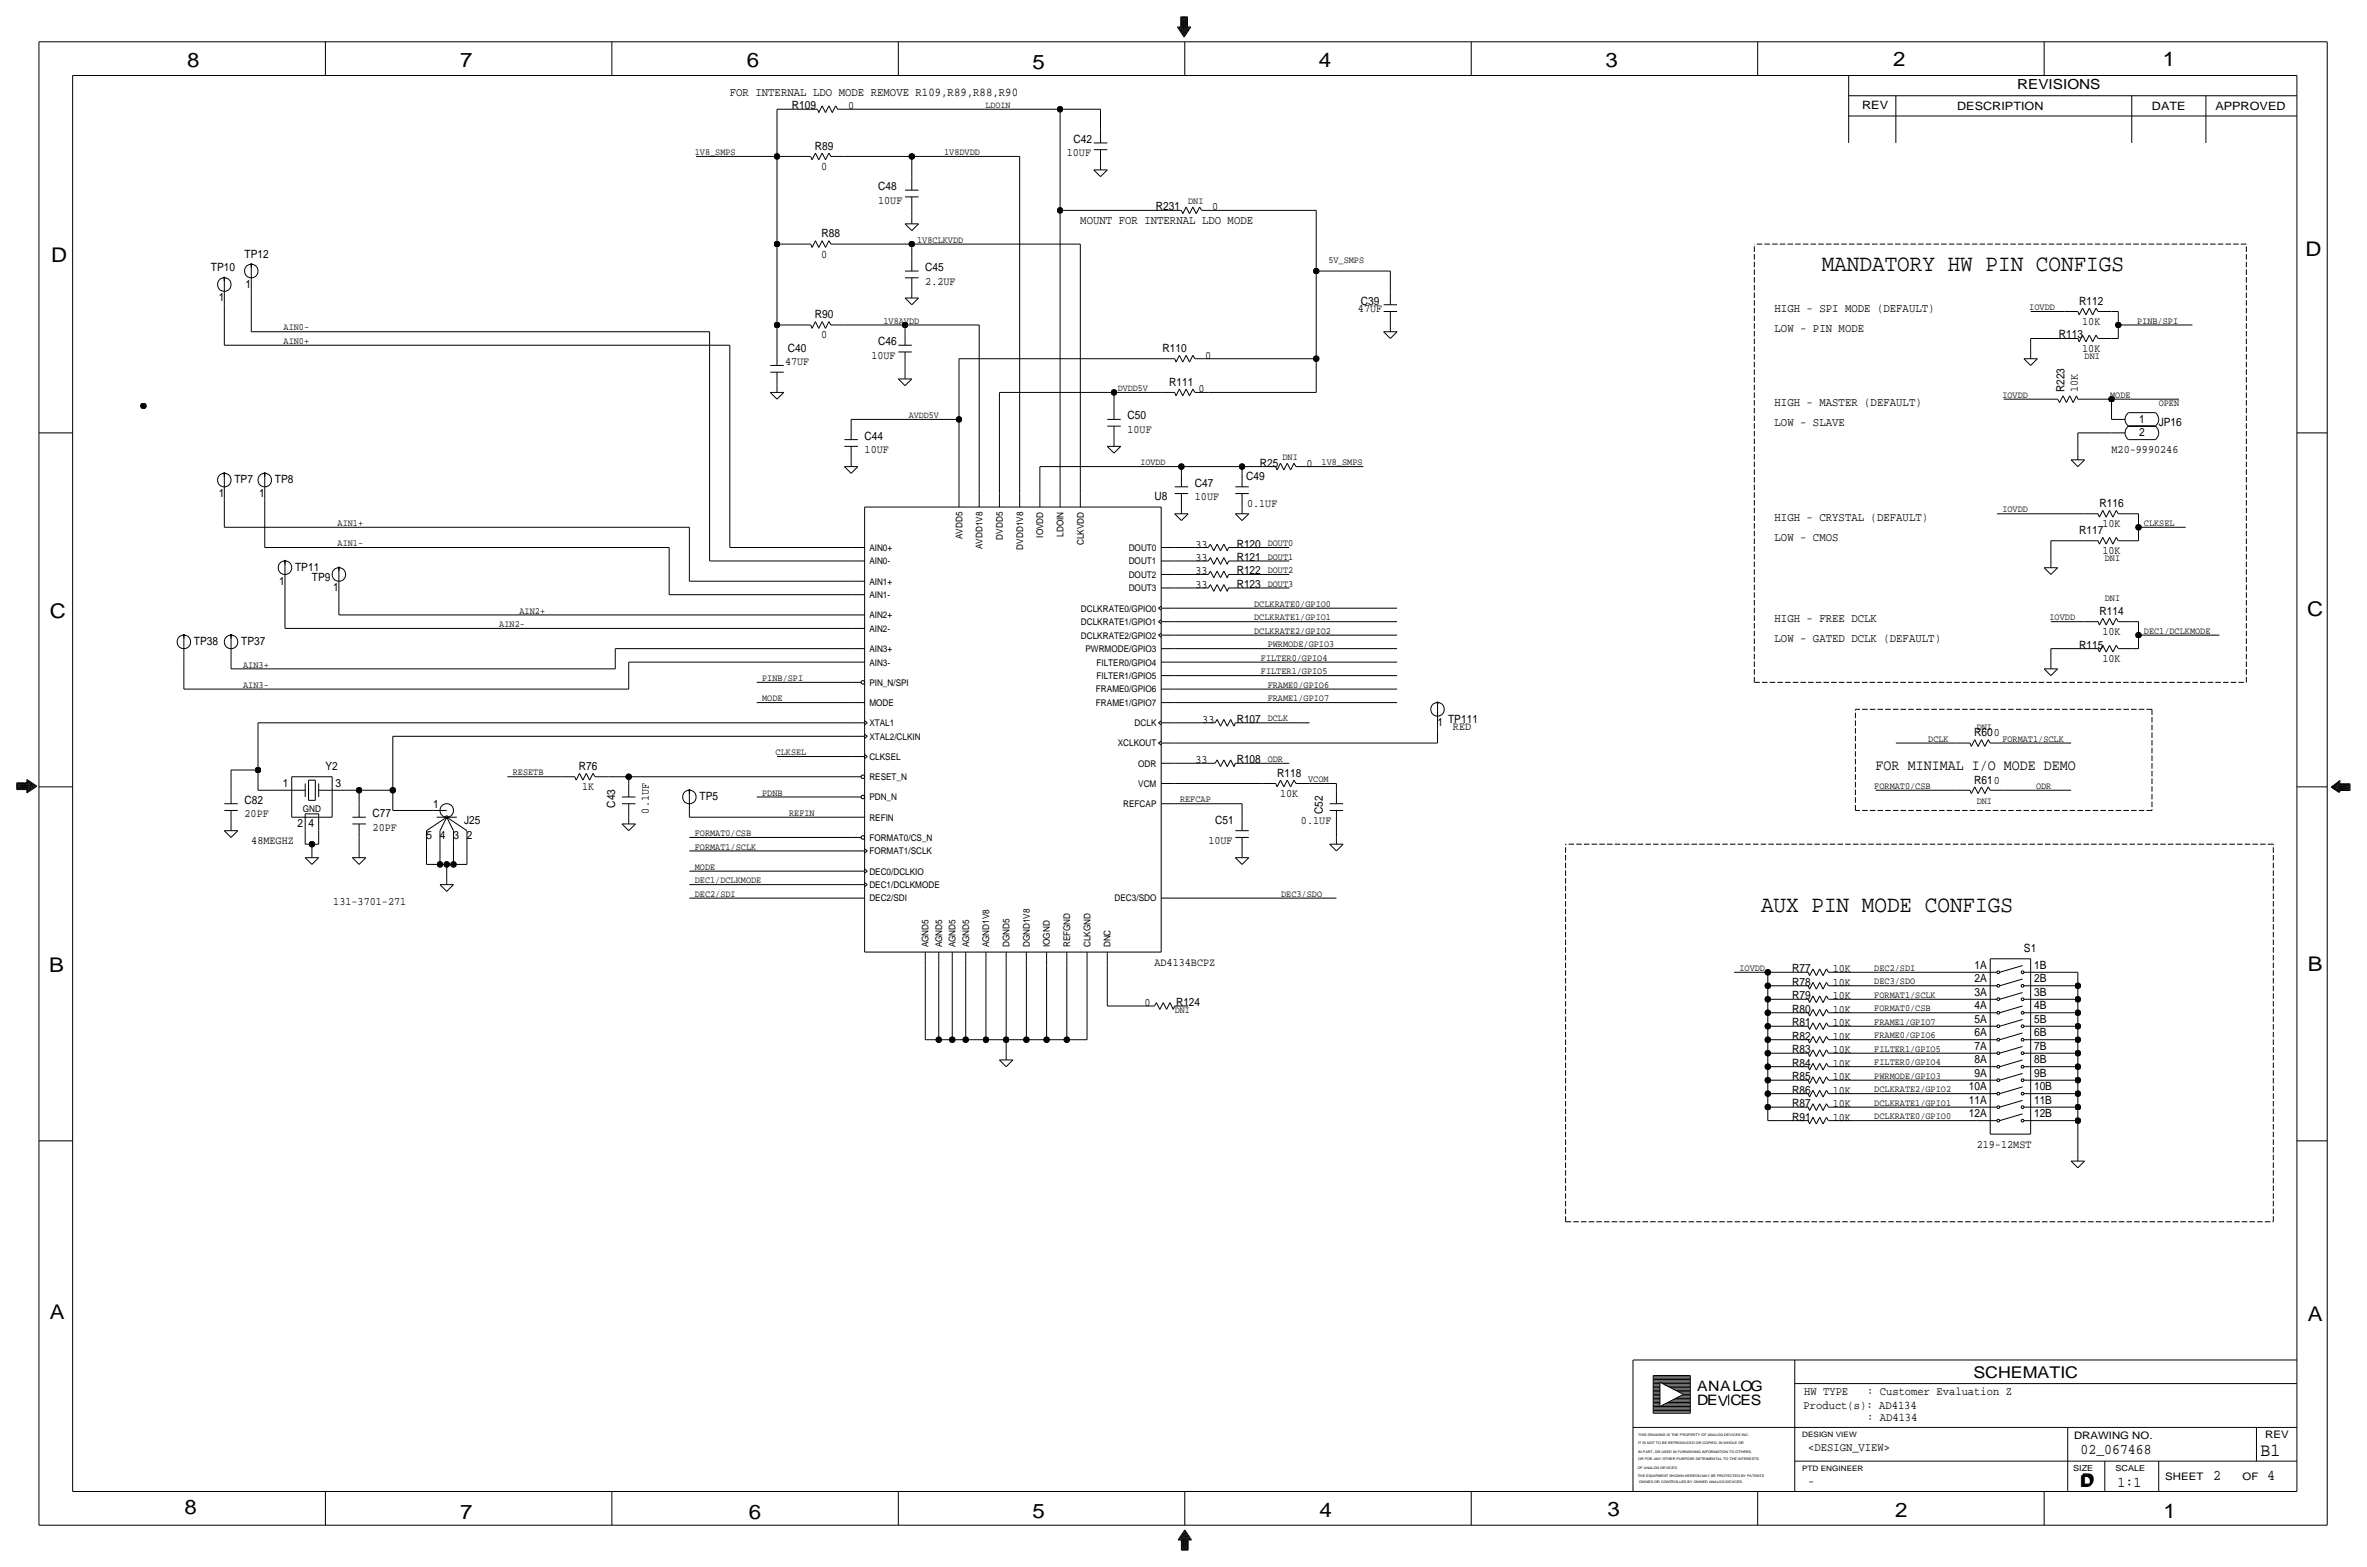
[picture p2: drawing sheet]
<svg xmlns="http://www.w3.org/2000/svg" width="892mm" height="590mm" viewBox="0 0 892 590" stroke-linecap="round" stroke-linejoin="round" font-family="sans-serif">
<defs><g id="words">
<g font-size="8.9">
<text x="686.5" y="102.1">MANDATORY HW PIN CONFIGS</text>
<text x="663.7" y="343.4">AUX PIN MODE CONFIGS</text>
</g>
<g font-size="7.6">
<text x="70.6" y="25.4">8</text>
<text x="173.4" y="25.4">7</text>
<text x="281.4" y="25.1">6</text>
<text x="389.1" y="26.2">5</text>
<text x="497" y="25.4">4</text>
<text x="605" y="25.1">3</text>
<text x="713.4" y="24.9">2</text>
<text x="815" y="24.9">1</text>
<text x="19.3" y="98.8">D</text>
<text x="868.9" y="96.5">D</text>
<text x="18.7" y="232.7">C</text>
<text x="869.4" y="232.2">C</text>
<text x="869.6" y="365.8">B</text>
<text x="18.5" y="366">B</text>
<text x="18.7" y="496.8">A</text>
<text x="869.6" y="497.6">A</text>
<text x="69.5" y="570.5">8</text>
<text x="173.4" y="572.3">7</text>
<text x="282.1" y="572.3">6</text>
<text x="389.1" y="571.8">5</text>
<text x="497.3" y="571.5">4</text>
<text x="605.7" y="571.2">3</text>
<text x="714.2" y="571.5">2</text>
<text x="815.3" y="572">1</text>
</g>
<text font-size="7" x="851.9" y="548.4">B1</text>
<g font-size="6.1">
<text x="743.7" y="518.9">SCHEMATIC</text>
<text x="783.8" y="560.3">D</text>
<text x="784.3" y="559.8">D</text>
</g>
<g font-size="5.6">
<text x="706.8" y="290.1">FOR MINIMAL I/O MODE DEMO</text>
<text x="784" y="547.9">02_067468</text>
<text x="834.1" y="557.5">2</text>
<text x="854.4" y="557.5">4</text>
<text x="798" y="560.1">1:1</text>
</g>
<g font-size="5.4">
<text x="639.5" y="524.2">ANALOG</text>
<text x="639.5" y="529.3">DEVCES</text>
</g>
<text font-size="5.2" x="760.2" y="33.5">REVISIONS</text>
<g font-size="4.5">
<text x="275" y="36.1">FOR INTERNAL LDO MODE REMOVE R109,R89,R88,R90</text>
<text x="407.1" y="84.3">MOUNT FOR INTERNAL LDO MODE</text>
<text x="668.7" y="117.3">HIGH - SPI MODE (DEFAULT)</text>
<text x="668.7" y="125">LOW - PIN MODE</text>
<text x="668.7" y="152.9">HIGH - MASTER (DEFAULT)</text>
<text x="668.7" y="160.5">LOW - SLAVE</text>
<text x="668.7" y="196.1">HIGH - CRYSTAL (DEFAULT)</text>
<text x="668.7" y="203.7">LOW - CMOS</text>
<text x="668.7" y="234.2">HIGH - FREE DCLK</text>
<text x="668.7" y="241.8">LOW - GATED DCLK (DEFAULT)</text>
</g>
<g font-size="4.4">
<text x="679.9" y="525.5">HW TYPE</text>
<text x="703.6" y="525.5">: Customer Evaluation Z</text>
<text x="679.7" y="530.9">Product(s): AD4134</text>
<text x="703.6" y="535.2">: AD4134</text>
<text x="681.4" y="546.6">&lt;DESIGN_VIEW&gt;</text>
<text x="681.4" y="559.3">-</text>
</g>
<g font-size="4.3">
<text x="298.4" y="41.1">R109</text>
<text x="319.6" y="41.1">0</text>
<text x="701.8" y="41.1">REV</text>
<text x="737.6" y="41.4">DESCRIPTION</text>
<text x="811" y="41.4">DATE</text>
<text x="834.8" y="41.4">APPROVED</text>
<text x="404.6" y="53.8">C42</text>
<text x="307.1" y="56.4">R89</text>
<text x="402" y="58.9">10UF</text>
<text x="309.4" y="64">0</text>
<text x="330.9" y="71.6">C48</text>
<text x="330.9" y="76.7">10UF</text>
<text x="435.6" y="79.2">R231</text>
<text x="456.8" y="79.2">0</text>
<text x="309.6" y="89.4">R88</text>
<text x="92.2" y="97">TP12</text>
<text x="309.4" y="97">0</text>
<text x="79.5" y="102.1">TP10</text>
<text x="348.7" y="107.2">2.2UF</text>
<text x="348.7" y="102.1">C45</text>
<text x="82.4" y="113.5">1</text>
<text x="92.6" y="108.5">1</text>
<text x="307.1" y="119.9">R90</text>
<text x="511.7" y="117.3">47UF</text>
<text x="512.8" y="114.8">C39</text>
<text x="783.5" y="114.8">R112</text>
<text x="784.7" y="122.4">10K</text>
<text x="309.4" y="127.5">0</text>
<text x="330.9" y="130">C46</text>
<text x="775.9" y="127.5">R113</text>
<text x="295.8" y="137.7">47UF</text>
<text x="296.9" y="132.6">C40</text>
<text x="328.4" y="135.1">10UF</text>
<text x="438.1" y="132.6">R110</text>
<text x="454.2" y="135.1">0</text>
<text x="784.7" y="132.6">10K</text>
<text x="440.6" y="145.3">R111</text>
<text x="451.7" y="147.8">0</text>
<text x="778" y="147.8" transform="rotate(-90 778 147.8)">R223</text>
<text x="783" y="147.8" transform="rotate(-90 783 147.8)">10K</text>
<text x="424.9" y="158">C50</text>
<text x="806.1" y="159.3">1</text>
<text x="813.5" y="160.5">JP16</text>
<text x="325.8" y="165.6">C44</text>
<text x="424.9" y="163.1">10UF</text>
<text x="806.1" y="164.3">2</text>
<text x="325.8" y="170.7">10UF</text>
<text x="795.7" y="170.7">M20-9990246</text>
<text x="474.7" y="175.8">R25</text>
<text x="492.3" y="175.8">0</text>
<text x="88.3" y="182.1">TP7</text>
<text x="103.6" y="182.1">TP8</text>
<text x="450.3" y="183.4">C47</text>
<text x="469.6" y="180.8">C49</text>
<text x="82.4" y="187.2">1</text>
<text x="97.6" y="187.2">1</text>
<text x="435.1" y="188.5">U8</text>
<text x="450.3" y="188.5">10UF</text>
<text x="470" y="191">0.1UF</text>
<text x="791.2" y="191">R116</text>
<text x="783.5" y="201.2">R117</text>
<text x="792.3" y="198.6">10K</text>
<text x="450.5" y="206.2">33</text>
<text x="466" y="206.2">R120</text>
<text x="792.3" y="208.8">10K</text>
<text x="111.2" y="215.1">TP11</text>
<text x="450.5" y="211.3">33</text>
<text x="466" y="211.3">R121</text>
<text x="105.3" y="220.2">1</text>
<text x="117.6" y="218.9">TP9</text>
<text x="450.5" y="216.4">33</text>
<text x="450.5" y="221.5">33</text>
<text x="466" y="216.4">R122</text>
<text x="466" y="221.5">R123</text>
<text x="125.6" y="222.8">1</text>
<text x="791.2" y="231.6">R114</text>
<text x="792.3" y="239.3">10K</text>
<text x="73.1" y="243.1">TP38</text>
<text x="90.9" y="243.1">TP37</text>
<text x="783.5" y="244.3">R115</text>
<text x="792.3" y="249.4">10K</text>
<text x="453.1" y="272.3">33</text>
<text x="466" y="272.3">R107</text>
<text x="541.7" y="273.6">1</text>
<text x="545.7" y="272.3">TP111</text>
<text x="547.6" y="274.8">RED</text>
<text x="744" y="277.4">R600</text>
<text x="450.5" y="287.5">33</text>
<text x="466" y="287.5">R108</text>
<text x="122.6" y="290.1">Y2</text>
<text x="218.2" y="290.1">R76</text>
<text x="481.3" y="292.6">R118</text>
<text x="106.5" y="296.4">1</text>
<text x="126.4" y="296.4">3</text>
<text x="219.4" y="297.7">1K</text>
<text x="744" y="295.1">R610</text>
<text x="92.2" y="302.8">C82</text>
<text x="163.2" y="304.3">1</text>
<text x="231.9" y="304.2" transform="rotate(-90 231.9 304.2)">C43</text>
<text x="263.6" y="301.5">TP5</text>
<text x="482.4" y="300.2">10K</text>
<text x="92.2" y="307.8">20PF</text>
<text x="112.1" y="311.7">2</text>
<text x="116.3" y="311.7">4</text>
<text x="140.4" y="307.8">C77</text>
<text x="174.9" y="310.4">J25</text>
<text x="244.6" y="306.5" transform="rotate(-90 244.6 306.5)">0.1UF</text>
<text x="457.9" y="310.4">C51</text>
<text x="490.3" y="310.4">0.1UF</text>
<text x="498.6" y="306.8" transform="rotate(-90 498.6 306.8)">C52</text>
<text x="140.4" y="312.9">20PF</text>
<text x="160.7" y="316">5</text>
<text x="165.8" y="316">4</text>
<text x="170.9" y="316">3</text>
<text x="176" y="316">2</text>
<text x="94.7" y="318">48MEGHZ</text>
<text x="455.4" y="318">10UF</text>
<text x="125.6" y="340.9">131-3701-271</text>
<text x="762.7" y="358.6">S1</text>
<text x="435.1" y="363.7">AD4134BCPZ</text>
<text x="744.1" y="365">1A</text>
<text x="766.5" y="365">1B</text>
<text x="675.4" y="366.3">R77</text>
<text x="675.4" y="371.3">R78</text>
<text x="690.7" y="371.3">10K</text>
<text x="690.7" y="366.3">10K</text>
<text x="744.1" y="370.1">2A</text>
<text x="766.5" y="370.1">2B</text>
<text x="675.4" y="376.4">R79</text>
<text x="690.7" y="376.4">10K</text>
<text x="744.1" y="375.2">3A</text>
<text x="766.5" y="375.2">3B</text>
<text x="431.4" y="379">0</text>
<text x="443.2" y="379">R124</text>
<text x="675.4" y="381.5">R80</text>
<text x="690.7" y="381.5">10K</text>
<text x="744.1" y="380.2">4A</text>
<text x="766.5" y="380.2">4B</text>
<text x="675.4" y="386.6">R81</text>
<text x="690.7" y="386.6">10K</text>
<text x="744.1" y="385.3">5A</text>
<text x="766.5" y="385.3">5B</text>
<text x="675.4" y="391.7">R82</text>
<text x="690.7" y="391.7">10K</text>
<text x="744.1" y="390.4">6A</text>
<text x="744.1" y="395.5">7A</text>
<text x="766.5" y="390.4">6B</text>
<text x="766.5" y="395.5">7B</text>
<text x="675.4" y="401.8">R84</text>
<text x="675.4" y="396.7">R83</text>
<text x="690.7" y="401.8">10K</text>
<text x="690.7" y="396.7">10K</text>
<text x="744.1" y="400.6">8A</text>
<text x="766.5" y="400.6">8B</text>
<text x="675.4" y="406.9">R85</text>
<text x="690.7" y="406.9">10K</text>
<text x="744.1" y="405.6">9A</text>
<text x="766.5" y="405.6">9B</text>
<text x="675.4" y="412">R86</text>
<text x="690.7" y="412">10K</text>
<text x="741.9" y="410.7">10A</text>
<text x="766.5" y="410.7">10B</text>
<text x="675.4" y="417.1">R87</text>
<text x="690.7" y="417.1">10K</text>
<text x="741.9" y="415.8">11A</text>
<text x="766.5" y="415.8">11B</text>
<text x="675.4" y="422.1">R91</text>
<text x="690.7" y="422.1">10K</text>
<text x="741.9" y="420.9">12A</text>
<text x="766.5" y="420.9">12B</text>
<text x="744.9" y="432.3">219-12MST</text>
</g>
<g font-size="3.9">
<text x="781.6" y="542.1">DRAWING NO.</text>
<text x="853.6" y="541.8">REV</text>
<text x="816" y="557.4">SHEET</text>
<text x="845.1" y="557.5">OF</text>
</g>
<g font-size="3.6">
<text x="261.8" y="58.4">1V8_SMPS</text>
<text x="355.8" y="58.4">1V8DVDD</text>
<text x="447.8" y="76.7">DNI</text>
<text x="345.6" y="91.4">1V8CLKVDD</text>
<text x="500.6" y="99.1">5V_SMPS</text>
<text x="764.7" y="116.8">IOVDD</text>
<text x="106.9" y="124.5">AIN0-</text>
<text x="332.9" y="121.9">1V8AVDD</text>
<text x="805.4" y="121.9">PINB/SPI</text>
<text x="106.9" y="129.5">AIN0+</text>
<text x="785.6" y="135.1">DNI</text>
<text x="754.6" y="149.9">IOVDD</text>
<text x="795.2" y="149.9">MODE</text>
<text x="813.5" y="152.9">OPEN</text>
<text x="483.3" y="173.2">DNI</text>
<text x="498" y="175.3">1V8_SMPS</text>
<text x="754.6" y="193">IOVDD</text>
<text x="127.2" y="198.1">AIN1+</text>
<text x="807.9" y="198.1">CLKSEL</text>
<text x="127.2" y="205.7">AIN1-</text>
<text x="477.7" y="205.7">DOUT0</text>
<text x="477.7" y="210.8">DOUT1</text>
<text x="477.7" y="215.9">DOUT2</text>
<text x="793.2" y="211.3">DNI</text>
<text x="477.7" y="221">DOUT3</text>
<text x="793.2" y="226.6">DNI</text>
<text x="195.8" y="231.1">AIN2+</text>
<text x="472.6" y="228.6">DCLKRATE0/GPIO0</text>
<text x="472.6" y="233.7">DCLKRATE1/GPIO1</text>
<text x="772.4" y="233.7">IOVDD</text>
<text x="188.2" y="236.2">AIN2-</text>
<text x="472.6" y="238.8">DCLKRATE2/GPIO2</text>
<text x="807.9" y="238.8">DEC1/DCLKMODE</text>
<text x="477.7" y="243.8">PWRMODE/GPIO3</text>
<text x="91.6" y="251.5">AIN3+</text>
<text x="475.2" y="248.9">FILTER0/GPIO4</text>
<text x="287.2" y="256.5">PINB/SPI</text>
<text x="475.2" y="254">FILTER1/GPIO5</text>
<text x="91.6" y="259.1">AIN3-</text>
<text x="477.7" y="259.1">FRAME0/GPIO6</text>
<text x="287.2" y="264.2">MODE</text>
<text x="477.7" y="264.2">FRAME1/GPIO7</text>
<text x="477.7" y="271.8">DCLK</text>
<text x="744.9" y="274.8">DNI</text>
<text x="726.6" y="279.4">DCLK</text>
<text x="754.6" y="279.4">FORMAT1/SCLK</text>
<text x="292.3" y="284.5">CLKSEL</text>
<text x="477.7" y="287">ODR</text>
<text x="193.2" y="292.1">RESETB</text>
<text x="287.2" y="299.7">PDNB</text>
<text x="493" y="294.6">VCOM</text>
<text x="706.3" y="297.2">FORMAT0/CSB</text>
<text x="767.3" y="297.2">ODR</text>
<text x="444.7" y="302.3">REFCAP</text>
<text x="744.9" y="302.8">DNI</text>
<text x="297.4" y="307.3">REFIN</text>
<text x="261.8" y="315">FORMAT0/CSB</text>
<text x="261.8" y="320">FORMAT1/SCLK</text>
<text x="261.8" y="327.7">MODE</text>
<text x="261.8" y="332.7">DEC1/DCLKMODE</text>
<text x="261.8" y="337.8">DEC2/SDI</text>
<text x="482.8" y="337.8">DEC3/SDO</text>
<text x="655.5" y="365.8">IOVDD</text>
<text x="706.3" y="365.8">DEC2/SDI</text>
<text x="706.3" y="370.8">DEC3/SDO</text>
<text x="706.3" y="375.9">FORMAT1/SCLK</text>
<text x="442.7" y="381.5">DNI</text>
<text x="706.3" y="381">FORMAT0/CSB</text>
<text x="706.3" y="386.1">FRAME1/GPIO7</text>
<text x="706.3" y="391.2">FRAME0/GPIO6</text>
<text x="706.3" y="401.3">FILTER0/GPIO4</text>
<text x="706.3" y="396.2">FILTER1/GPIO5</text>
<text x="706.3" y="406.4">PWRMODE/GPIO3</text>
<text x="706.3" y="411.5">DCLKRATE2/GPIO2</text>
<text x="706.3" y="416.6">DCLKRATE1/GPIO1</text>
<text x="706.3" y="421.6">DCLKRATE0/GPIO0</text>
</g>
<g font-size="3.5">
<text x="371.4" y="40.6">LDOIN</text>
<text x="421.3" y="147.3">DVDD5V</text>
<text x="342.5" y="157.5">AVDD5V</text>
<text x="429.8" y="175.3">IOVDD</text>
<text x="362.7" y="203.1" transform="rotate(-90 362.7 203.1)">AVDD5</text>
<text x="377.9" y="203.2" transform="rotate(-90 377.9 203.2)">DVDD5</text>
<text x="393.1" y="202.6" transform="rotate(-90 393.1 202.6)">IOVDD</text>
<text x="400.8" y="202.2" transform="rotate(-90 400.8 202.2)">LDOIN</text>
<text x="327.6" y="207.5">AIN0+</text>
<text x="370.3" y="206.8" transform="rotate(-90 370.3 206.8)">AVDD1V8</text>
<text x="385.5" y="207" transform="rotate(-90 385.5 207)">DVDD1V8</text>
<text x="408.4" y="205.3" transform="rotate(-90 408.4 205.3)">CLKVDD</text>
<text x="425.4" y="207.5">DOUT0</text>
<text x="327.6" y="212.6">AIN0-</text>
<text x="425.4" y="212.6">DOUT1</text>
<text x="327.6" y="220.2">AIN1+</text>
<text x="425.4" y="217.7">DOUT2</text>
<text x="327.6" y="225.3">AIN1-</text>
<text x="425.4" y="222.8">DOUT3</text>
<text x="327.6" y="232.9">AIN2+</text>
<text x="407.4" y="230.4">DCLKRATE0/GPIO0</text>
<text x="327.6" y="238">AIN2-</text>
<text x="407.4" y="235.5">DCLKRATE1/GPIO1</text>
<text x="327.6" y="245.6">AIN3+</text>
<text x="407.4" y="240.5">DCLKRATE2/GPIO2</text>
<text x="409.1" y="245.6">PWRMODE/GPIO3</text>
<text x="327.6" y="250.7">AIN3-</text>
<text x="413.2" y="250.7">FILTER0/GPIO4</text>
<text x="413.2" y="255.8">FILTER1/GPIO5</text>
<text x="327.6" y="258.3">PIN_N/SPI</text>
<text x="413" y="260.9">FRAME0/GPIO6</text>
<text x="327.6" y="265.9">MODE</text>
<text x="413" y="265.9">FRAME1/GPIO7</text>
<text x="327.6" y="273.6">XTAL1</text>
<text x="427.6" y="273.6">DCLK</text>
<text x="327.6" y="278.6">XTAL2/CLKIN</text>
<text x="421.2" y="281.2">XCLKOUT</text>
<text x="327.6" y="286.3">CLKSEL</text>
<text x="327.6" y="293.9">RESET_N</text>
<text x="429" y="288.8">ODR</text>
<text x="429" y="296.4">VCM</text>
<text x="327.6" y="301.5">PDN_N</text>
<text x="423.3" y="304">REFCAP</text>
<text x="114.1" y="306.1">GND</text>
<text x="327.6" y="309.1">REFIN</text>
<text x="327.6" y="316.7">FORMAT0/CS_N</text>
<text x="327.6" y="321.8">FORMAT1/SCLK</text>
<text x="327.6" y="329.4">DEC0/DCLKIO</text>
<text x="327.6" y="334.5">DEC1/DCLKMODE</text>
<text x="327.6" y="339.6">DEC2/SDI</text>
<text x="420" y="339.6">DEC3/SDO</text>
<text x="350" y="356.9" transform="rotate(-90 350 356.9)">AGND5</text>
<text x="355" y="356.9" transform="rotate(-90 355 356.9)">AGND5</text>
<text x="360.1" y="356.9" transform="rotate(-90 360.1 356.9)">AGND5</text>
<text x="365.2" y="356.9" transform="rotate(-90 365.2 356.9)">AGND5</text>
<text x="372.8" y="356.9" transform="rotate(-90 372.8 356.9)">AGND1V8</text>
<text x="380.4" y="356.9" transform="rotate(-90 380.4 356.9)">DGND5</text>
<text x="388.1" y="356.9" transform="rotate(-90 388.1 356.9)">DGND1V8</text>
<text x="395.7" y="356.9" transform="rotate(-90 395.7 356.9)">IOGND</text>
<text x="403.3" y="356.9" transform="rotate(-90 403.3 356.9)">REFGND</text>
<text x="410.9" y="356.9" transform="rotate(-90 410.9 356.9)">CLKGND</text>
<text x="418.5" y="356.9" transform="rotate(-90 418.5 356.9)">DNC</text>
</g>
<g font-size="3.1">
<text x="781.3" y="554">SIZE</text>
<text x="797.3" y="554">SCALE</text>
</g>
<g font-size="2.8">
<text x="679.1" y="541.3">DESIGN VIEW</text>
<text x="679.1" y="554">PTD ENGINEER</text>
</g>
<g font-size="1.3">
<text x="617.3" y="541.1">THIS DRAWING IS THE PROPERTY OF ANALOG DEVICES INC.</text>
<text x="617.3" y="543.9">IT IS NOT TO BE REPRODUCED OR COPIED, IN WHOLE OR</text>
<text x="617.3" y="547.2">IN PART, OR USED IN FURNISHING INFORMATION TO OTHERS,</text>
<text x="617.3" y="550">OR FOR ANY OTHER PURPOSE DETRIMENTAL TO THE INTERESTS</text>
<text x="617.2" y="556.3">THE EQUIPMENT SHOWN HEREON MAY BE PROTECTED BY PATENTS</text>
<text x="617.2" y="553.2">OF ANALOG DEVICES.</text>
<text x="617.7" y="558.8">OWNED OR CONTROLLED BY OWNED ANALOG DEVICES.</text>
</g>
</g></defs>
<g fill="none" stroke="#000" stroke-width=".38">
<path d="M14.7 15.7v558.8zM14.7 15.7h862.3zM122.6 15.7v12.7zM230.6 15.7v12.7zM338.5 15.7v12.7zM443.7 10.2h1.3zM443.7 10.2l2.5 3.8zM444.2 10.4l2 3.1zM444.2 10.4h1zM444.7 10.7l1.5 2.3zM444.7 10.7h.8zM445 6.4v3.8z"/>
<path d="M445 6.4h2.5zM445.2 6.6v3.8zM445.2 6.6h2zM445.2 10.9h.5zM445.2 10.9l1 1.5zM445.5 6.9v3.8zM445.5 6.9h1.5zM445.7 11.2l.5 .7zM445.7 11.2h.3zM445.7 7.1v3.8zM445.7 7.1h1zM446 7.4v3.8z"/>
<path d="M446 7.4h.5zM446.2 7.6v4.1zM446.5 11.2h.2zM446.5 7.4v3.8zM446.5 15.7v12.7zM446.7 10.9h.5zM446.7 11.2l-.5 .7zM446.7 7.1v3.8zM447 10.7h.8zM447 6.9v3.8zM447.2 10.4h1.1zM447.2 6.6v3.8z"/>
<path d="M447.2 10.9l-1 1.5zM447.5 10.2h1.3zM447.5 6.4v3.8zM447.8 10.7l-1.6 2.3zM448.3 10.4l-2.1 3.1zM448.8 10.2l-2.6 3.8zM554.4 15.7v12.7zM662.4 15.7v12.7zM770.3 15.7v12.7zM877 15.7v558.8zM27.4 28.4h838.2zM27.4 28.4v533.4z"/>
<path d="M309.8 39.9l1.3 2.5zM309.8 39.9l-1.2 2.5zM312.4 39.9l1.2 2.5zM312.4 39.9l-1.3 2.5zM314.9 39.9l.8 1.2zM314.9 39.9l-1.3 2.5zM696.7 36.1h168.9zM696.7 28.4v25.4zM714.5 36.1v17.7zM803.4 36.1v17.7zM831.3 36.1v17.7zM865.6 28.4v533.4z"/>
<path d="M262.3 58.9h30.5zM292.8 41.1v17.8zM292.8 58.9h7.6zM292.8 58.9v33zM292.8 41.1h10.2zM300.4 58.9h5.1zM303 41.1h5.1zM305.5 58.9l.5 1.3zM307.3 57.7l1.3 2.5zM307.3 57.7l-1.3 2.5zM308.1 41.1l.5 1.3zM309.8 57.7l1.3 2.5z"/>
<path d="M309.8 57.7l-1.2 2.5zM312.4 57.7l.7 1.2zM312.4 57.7l-1.3 2.5zM313.1 58.9h5.1zM315.7 41.1h5.1zM318.2 58.9h25.4zM320.8 41.1h78.7zM343.6 58.9h40.7zM343.6 58.9v7.6zM384.3 58.9v127zM399.5 41.1h15.2zM399.5 41.1v38.1z"/>
<path d="M412.2 53.8h5.1zM412.2 56.4h5.1zM414.7 41.1v7.7zM414.7 56.4v5.1zM414.7 48.8v5zM696.7 43.7h168.9zM341.1 71.6h5.1zM341.1 74.2h5.1zM343.6 79.2v2.6zM343.6 74.2v5zM343.6 66.5v5.1zM399.5 79.2h40.6z"/>
<path d="M399.5 79.2v106.7zM412.2 64l2.5 2.5zM412.2 64h5.1zM414.7 66.5l2.6-2.5zM414.7 61.5v2.5zM440.1 79.2h5.1zM445.2 79.2l.5 1.3zM447 78l1.3 2.5zM447 78l-1.3 2.5zM449.5 78l1.3 2.5zM449.5 78l-1.2 2.5zM452.1 78l.7 1.2z"/>
<path d="M452.1 78l-1.3 2.5zM452.8 79.2h5.1zM457.9 79.2h38.1zM496 79.2v22.9zM94.7 99.6v10.1zM94.7 99.6v1.3zM292.8 91.9h7.6zM292.8 91.9v30.5zM300.4 91.9h5.1zM305.5 91.9l.5 1.3zM307.3 90.7l1.3 2.5zM307.3 90.7l-1.3 2.5z"/>
<path d="M309.8 90.7l1.3 2.5zM309.8 90.7l-1.2 2.5zM312.4 90.7l.7 1.2zM312.4 90.7l-1.3 2.5zM313.1 91.9h5.1zM318.2 91.9h25.4zM341.1 84.3l2.5 2.6zM341.1 84.3h5.1zM343.6 91.9h63.5zM343.6 91.9v5.1zM343.6 97v5.1zM343.6 86.9l2.6-2.6z"/>
<path d="M343.6 81.8v2.5zM407.1 91.9v94zM84.5 114.8v15.2zM84.5 104.6v10.2zM84.5 104.6v1.4zM94.7 109.7v15.3zM341.1 102.1h5.1zM341.1 104.6h5.1zM341.1 112.3l2.5 2.5zM341.1 112.3h5.1zM343.6 104.6v5.1zM343.6 109.7v2.6z"/>
<path d="M346.2 112.3l-2.6 2.5zM496 102.1h28zM496 102.1v33zM521.4 117.3h5.1zM521.4 114.8h5.1zM524 102.1v7.6zM524 117.3v5.1zM524 109.7v5.1zM765.3 117.3h12.7zM778 117.3h5zM783 117.3l.5 1.3zM784.8 116.1l1.3 2.5z"/>
<path d="M784.8 116.1l-1.3 2.5zM787.3 116.1l1.3 2.5zM787.3 116.1l-1.2 2.5zM789.9 116.1l.8 1.2zM789.9 116.1l-1.3 2.5zM790.7 117.3h5zM795.7 117.3h2.6zM798.3 117.3v5.1zM84.5 130h190.5zM94.7 125h172.7zM267.4 125v86.3zM275 130v76.2z"/>
<path d="M290.3 137.7h5.1zM292.8 122.4h7.6zM292.8 122.4v10.2zM292.8 132.6v5.1zM300.4 122.4h5.1zM305.5 122.4l.5 1.3zM307.3 121.2l1.3 2.5zM307.3 121.2l-1.3 2.5zM309.8 121.2l1.3 2.5zM309.8 121.2l-1.2 2.5zM312.4 121.2l.7 1.2zM312.4 121.2l-1.3 2.5z"/>
<path d="M313.1 122.4h5.1zM318.2 122.4h22.9zM338.5 130h5.1zM338.5 132.6h5.1zM341.1 137.7v2.5zM341.1 122.4h27.9zM341.1 122.4v2.6zM341.1 132.6v5.1zM341.1 125v5zM361.4 135.1h76.2zM361.4 135.1v22.9zM369 122.4v63.5z"/>
<path d="M437.6 135.1h5.1zM442.7 135.1l.5 1.3zM444.4 133.9l1.3 2.5zM444.4 133.9l-1.2 2.5zM447 133.9l1.3 2.5zM447 133.9l-1.3 2.5zM449.5 133.9l.8 1.2zM449.5 133.9l-1.2 2.5zM450.3 135.1h5.1zM455.4 135.1h40.6zM496 135.1v12.7zM521.4 125l2.6 2.5z"/>
<path d="M521.4 125h5.1zM524 122.4v2.6zM526.5 125l-2.5 2.5zM762.7 135.1l2.6 2.6zM762.7 135.1h5.1zM765.3 127.5h12.7zM765.3 127.5v5.1zM765.3 137.7l2.5-2.6zM765.3 132.6v2.5zM778 127.5h5zM783 127.5l.5 1.3zM784.8 126.2l1.3 2.6z"/>
<path d="M784.8 126.2l-1.3 2.6zM787.3 126.2l1.3 2.6zM787.3 126.2l-1.2 2.6zM789.9 126.2l.8 1.3zM789.9 126.2l-1.3 2.6zM790.7 127.5h5zM795.7 127.5h2.6zM798.3 122.4h27.9zM798.3 122.4v5.1zM290.3 147.8l2.5 2.6zM290.3 147.8h5.1zM290.3 140.2h5.1z"/>
<path d="M292.8 150.4l2.6-2.6zM292.8 145.3v2.5zM292.8 140.2v5.1zM320.8 158h40.6zM320.8 158v2.5zM338.5 142.7l2.6 2.6zM338.5 142.7h5.1zM341.1 140.2v2.5zM343.6 142.7l-2.5 2.6zM361.4 158v27.9zM376.6 147.8h43.2zM376.6 147.8v38.1z"/>
<path d="M417.3 158h5.1zM419.8 147.8h17.8zM419.8 147.8v5.1zM419.8 152.9v5.1zM437.6 147.8h5.1zM442.7 147.8l.5 1.3zM444.4 146.6l1.3 2.5zM444.4 146.6l-1.2 2.5zM447 146.6l1.3 2.5zM447 146.6l-1.3 2.5zM449.5 146.6l.8 1.2zM449.5 146.6l-1.2 2.5z"/>
<path d="M450.3 147.8h5.1zM455.4 147.8h40.6zM755.1 150.4h15.2zM770.3 150.4h5.1zM775.4 150.4l.8 1.2zM777.4 149.1l-1.2 2.5zM777.4 149.1l1.3 2.5zM780 149.1l-1.3 2.5zM780 149.1l1.3 2.5zM782.5 149.1l-1.2 2.5zM782.5 149.1l.5 1.3zM783 150.4h5.1z"/>
<path d="M788.1 150.4h7.6zM795.7 150.4h25.4zM795.7 150.4v7.6zM795.7 158h5.1zM802.1 155.4h10.1zM802.1 155.5a3.2 3.2 0 0 0 0 5.1 3.1 3.1 0 0 0 0 5M812.2 155.4a3.2 3.2 0 0 1 0 5.1 3.2 3.2 0 0 1 0 5.2M14.7 163.1h12.7zM84.5 178.3v10.2zM84.5 178.3v1.3zM99.8 178.3v10.2zM99.8 178.3v1.3z"/>
<path d="M318.2 165.6h5.1zM318.2 168.1h5.1zM318.2 175.8l2.6 2.5zM318.2 175.8h5.1zM320.8 168.1v5.1zM320.8 160.5v5.1zM320.8 173.2v2.6zM323.3 175.8l-2.5 2.5zM391.9 175.8h53.3zM391.9 175.8v10.1zM417.3 160.5h5.1zM417.3 168.1l2.5 2.6z"/>
<path d="M417.3 168.1h5.1zM419.8 160.5v5.1zM419.8 165.6v2.5zM422.4 168.1l-2.6 2.6zM445.2 175.8h22.9zM445.2 175.8v2.5zM445.2 178.3v5.1zM468.1 175.8h7.6zM468.1 175.8v2.5zM468.1 178.3v5.1zM475.7 175.8h5.1zM480.8 175.8l.5 1.2z"/>
<path d="M482.5 174.5l1.3 2.5zM482.5 174.5l-1.2 2.5zM485.1 174.5l1.3 2.5zM485.1 174.5l-1.3 2.5zM487.6 174.5l.8 1.3zM487.6 174.5l-1.2 2.5zM488.4 175.8h5.1zM493.5 175.8h20.3zM780.5 173.2l2.5 2.6zM780.5 173.2h5.1zM783 163.1h12.7zM783 163.1v7.6z"/>
<path d="M783 170.7v2.5zM785.6 173.2l-2.6 2.6zM795.7 163.1h5.1zM802.1 160.5h10.1zM802.1 165.6h10.1zM865.6 163.1h11.4zM84.5 198.6h175.3zM84.5 188.5v10.1zM99.8 188.5v17.7zM259.8 198.6v20.3zM325.8 191h111.8zM325.8 191v167.6z"/>
<path d="M361.4 185.9v5.1zM369 185.9v5.1zM376.6 185.9v5.1zM384.3 185.9v5.1zM391.9 185.9v5.1zM399.5 185.9v5.1zM407.1 185.9v5.1zM437.6 191v167.6zM442.7 183.4h5.1zM442.7 185.9h5.1zM442.7 193.5l2.5 2.6zM442.7 193.5h5.1z"/>
<path d="M445.2 185.9v5.1zM445.2 191v2.5zM447.8 193.5l-2.6 2.6zM465.5 193.5l2.6 2.6zM465.5 193.5h5.1zM465.5 185.9h5.1zM465.5 183.4h5.1zM468.1 191v2.5zM468.1 185.9v5.1zM470.6 193.5l-2.5 2.6zM752.6 193.5h33zM785.6 193.5h5.1z"/>
<path d="M790.7 193.5l.5 1.3zM792.4 192.3l1.3 2.5zM792.4 192.3l-1.2 2.5zM795 192.3l1.2 2.5zM795 192.3l-1.3 2.5zM797.5 192.3l.8 1.2zM797.5 192.3l-1.3 2.5zM798.3 193.5h5.1zM803.4 193.5h2.5zM805.9 193.5v5.1zM805.9 198.6h17.8zM805.9 198.6v5.1z"/>
<path d="M99.8 206.2h152.4zM107.4 211.3v10.2zM107.4 211.3v1.3zM127.7 213.9v10.1zM127.7 213.9v1.3zM252.2 206.2v17.8zM259.8 218.9h61zM267.4 211.3h53.4zM275 206.2h45.8zM320.8 218.9h5zM320.8 211.3h5zM320.8 206.2h5z"/>
<path d="M437.6 206.2h5.1zM437.6 211.3h5.1zM437.6 216.4h5.1zM442.7 206.2h7.6zM442.7 211.3h7.6zM442.7 216.4h7.6zM450.3 206.2h5.1zM450.3 211.3h5.1zM450.3 216.4h5.1zM456.1 205l-.7 1.2zM456.1 205l1.3 2.5zM456.1 210.1l-.7 1.2z"/>
<path d="M456.1 210.1l1.3 2.5zM456.1 215.1l-.7 1.3zM456.1 215.1l1.3 2.6zM458.7 205l-1.3 2.5zM458.7 205l1.2 2.5zM458.7 210.1l-1.3 2.5zM458.7 210.1l1.2 2.5zM458.7 215.1l-1.3 2.6zM458.7 215.1l1.2 2.6zM461.2 205l-1.3 2.5zM461.2 205l1.3 2.5zM461.2 210.1l-1.3 2.5z"/>
<path d="M461.2 210.1l1.3 2.5zM461.2 215.1l-1.3 2.6zM461.2 215.1l1.3 2.6zM463 206.2h5.1zM463 206.2l-.5 1.3zM463 211.3h5.1zM463 211.3l-.5 1.3zM463 216.4h5.1zM463 216.4l-.5 1.3zM468.1 216.4h17.8zM468.1 211.3h17.8zM468.1 206.2h17.8z"/>
<path d="M770.3 213.9l2.6 2.5zM770.3 213.9h5.1zM772.9 203.7h12.7zM772.9 203.7v7.6zM772.9 216.4l2.5-2.5zM772.9 211.3v2.6zM785.6 203.7h5.1zM790.7 203.7l.5 1.3zM792.4 202.4l1.3 2.6zM792.4 202.4l-1.2 2.6zM795 202.4l1.2 2.6zM795 202.4l-1.3 2.6z"/>
<path d="M797.5 202.4l.8 1.3zM797.5 202.4l-1.3 2.6zM798.3 203.7h5.1zM803.4 203.7h2.5zM69.3 239.3v10.1zM69.3 239.3v1.3zM87.1 239.3v10.1zM87.1 239.3v1.3zM107.4 236.7h213.4zM107.4 221.5v15.2zM127.7 231.6h193.1zM127.7 224v7.6z"/>
<path d="M252.2 224h68.6zM320.8 236.7h5zM320.8 231.6h5zM320.8 224h5zM436.6 239.3l1 .7zM436.6 239.3l1-.8zM436.6 234.2l1 .7zM436.6 234.2l1-.8zM436.6 229.1l1 .8zM436.6 229.1l1-.8zM437.6 239.3h5.1zM437.6 234.2h5.1z"/>
<path d="M437.6 229.1h5.1zM437.6 221.5h5.1zM442.7 229.1h83.8zM442.7 234.2h83.8zM442.7 239.3h83.8zM442.7 221.5h7.6zM450.3 221.5h5.1zM456.1 220.2l-.7 1.3zM456.1 220.2l1.3 2.6zM458.7 220.2l-1.3 2.6zM458.7 220.2l1.2 2.6zM461.2 220.2l-1.3 2.6z"/>
<path d="M461.2 220.2l1.3 2.6zM463 221.5h5.1zM463 221.5l-.5 1.3zM468.1 221.5h17.8zM772.9 234.2h12.7zM785.6 234.2h5.1zM790.7 234.2l.5 1.3zM792.4 232.9l1.3 2.6zM792.4 232.9l-1.2 2.6zM795 232.9l1.2 2.6zM795 232.9l-1.3 2.6zM797.5 232.9l.8 1.3z"/>
<path d="M797.5 232.9l-1.3 2.6zM798.3 234.2h5.1zM803.4 234.2h2.5zM805.9 234.2v5.1zM805.9 239.3h30.5zM805.9 239.3v5zM69.3 259.6h167.6zM69.3 249.4v10.2zM87.1 252h144.8zM87.1 249.4v2.6zM231.9 244.3h88.9zM231.9 244.3v7.7z"/>
<path d="M236.9 249.4h83.9zM236.9 249.4v10.2zM285.2 257h35.6zM320.8 257h3.7zM320.8 249.4h5zM320.8 244.3h5zM437.6 244.3h5.1zM437.6 259.6h5.1zM437.6 254.5h5.1zM437.6 249.4h5.1zM442.7 244.3h83.8zM442.7 249.4h83.8z"/>
<path d="M442.7 254.5h83.8zM442.7 259.6h83.8zM770.3 252l2.6 2.5zM770.3 252h5.1zM772.9 244.3h12.7zM772.9 244.3v5.1zM772.9 254.5l2.5-2.5zM772.9 249.4v2.6zM785.6 244.3h5.1zM790.7 244.3l.5 1.3zM792.4 243.1l1.3 2.5zM792.4 243.1l-1.2 2.5z"/>
<path d="M795 243.1l1.2 2.5zM795 243.1l-1.3 2.5zM797.5 243.1l.8 1.2zM797.5 243.1l-1.3 2.5zM798.3 244.3h5.1zM803.4 244.3h2.5zM97.2 272.3h223.6zM97.2 272.3v17.8zM148 277.4h172.8zM148 277.4v20.3zM285.2 264.7h35.6zM320.8 264.7h5z"/>
<path d="M320.8 272.3h5zM320.8 277.4h5zM325.8 271.5l1 .8zM325.8 273l1-.7zM325.8 276.6l1 .8zM325.8 278.1l1-.7zM436.6 279.9l1 .8zM436.6 279.9l1-.8zM436.6 272.3l1 .7zM436.6 272.3l1-.8zM437.6 279.9h5.1zM437.6 264.7h5.1z"/>
<path d="M437.6 272.3h5.1zM442.7 279.9h99zM442.7 264.7h83.8zM442.7 272.3h10.1zM452.8 272.3h5.1zM458.7 271l-.8 1.3zM458.7 271l1.2 2.6zM461.2 271l-1.3 2.6zM461.2 271l1.3 2.6zM463.8 271l-1.3 2.6zM463.8 271l1.2 2.6zM465.5 272.3h5.1z"/>
<path d="M465.5 272.3l-.5 1.3zM470.6 272.3h22.9zM541.7 274.8v5.1zM541.7 264.7v10.1zM541.7 264.7v1.3zM714.5 279.9h22.8zM737.3 279.9h5.1zM742.4 279.9l.5 1.3zM744.2 278.6l1.2 2.6zM744.2 278.6l-1.3 2.6zM746.7 278.6l1.3 2.6zM746.7 278.6l-1.3 2.6z"/>
<path d="M749.2 278.6l.8 1.3zM749.2 278.6l-1.2 2.6zM750 279.9h5.1zM755.1 279.9h25.4zM6.3 294.9v2.5zM6.3 297.4h3.8zM6.3 294.9h3.8zM6.6 295.1v2.1zM6.6 295.1h3.8zM6.6 297.2h3.8zM6.8 295.4v1.5zM6.8 295.4h3.8z"/>
<path d="M6.8 296.9h3.8zM7.1 295.7v1zM7.1 295.7h3.8zM7.1 296.7h3.8zM7.3 295.9v.5zM7.3 295.9h3.8zM7.3 296.4h3.8zM7.6 296.2h4zM10.1 297.4v1.3zM10.1 298.7l3.8-2.5zM10.1 293.6l3.8 2.6zM10.1 293.6v1.3z"/>
<path d="M10.4 297.2v1zM10.4 298.2l3-2zM10.4 294.1v1zM10.4 294.1l3 2.1zM10.6 296.9v.8zM10.6 297.7l2.3-1.5zM10.6 294.6v.8zM10.6 294.6l2.3 1.6zM10.9 295.1v.6zM10.9 295.1l1.5 1.1zM10.9 296.7v.5zM10.9 297.2l1.5-1z"/>
<path d="M11.1 295.7v.2zM11.1 295.7l.8 .5zM11.1 296.4v.3zM11.1 296.7l.8-.5zM14.7 296.4h12.7zM87.1 290.1h10.1zM87.1 290.1v7.6zM87.1 297.7v5.1zM97.2 290.1v7.6zM97.2 297.7h7.7zM104.9 297.7h5zM109.9 297.7h5.1z"/>
<path d="M109.9 292.6h15.3zM109.9 292.6v15.2zM115 295.1v5.1zM116.3 293.9v7.6zM116.3 293.9h2.5zM118.8 293.9v7.6zM120.1 297.7h5.1zM120.1 295.1v5.1zM125.2 297.7h5.1zM125.2 292.6v15.2zM130.3 297.7h5zM135.3 297.7h12.7z"/>
<path d="M135.3 297.7v5.1zM148 297.7v7.6zM191.2 292.6h20.3zM211.5 292.6h5.1zM216.6 292.6l.5 1.3zM218.4 291.3l1.3 2.6zM218.4 291.3l-1.3 2.6zM220.9 291.3l1.3 2.6zM220.9 291.3l-1.2 2.6zM223.5 291.3l.7 1.3zM223.5 291.3l-1.3 2.6zM224.2 292.6h5.1z"/>
<path d="M229.3 292.6h7.6zM236.9 292.6h83.9zM236.9 292.6v2.5zM236.9 295.1v5.1zM259.8 297.7v10.1zM259.8 297.7v1.3zM292.8 285h28zM320.8 292.6h3.7zM320.8 285h5zM325.8 284.2l1 .8zM325.8 285.7l1-.7zM437.6 295.1h5.1z"/>
<path d="M437.6 287.5h5.1zM442.7 295.1h33zM442.7 287.5h10.1zM452.8 287.5h5.1zM458.7 286.3l-.8 1.2zM458.7 286.3l1.2 2.5zM461.2 286.3l-1.3 2.5zM461.2 286.3l1.3 2.5zM463.8 286.3l-1.3 2.5zM463.8 286.3l1.2 2.5zM465.5 287.5h5.1zM465.5 287.5l-.5 1.3z"/>
<path d="M470.6 287.5h15.3zM475.7 295.1h5.1zM480.8 295.1l.5 1.3zM482.5 293.9l1.3 2.5zM482.5 293.9l-1.2 2.5zM485.1 293.9l1.3 2.5zM485.1 293.9l-1.3 2.5zM487.6 293.9l.8 1.2zM487.6 293.9l-1.2 2.5zM488.4 295.1h5.1zM493.5 295.1h10.1zM503.6 295.1v2.6z"/>
<path d="M503.6 297.7v5.1zM706.8 297.7h30.5zM737.3 297.7h5.1zM742.4 297.7l.5 1.3zM744.2 296.4l1.2 2.6zM744.2 296.4l-1.3 2.6zM746.7 296.4l1.3 2.6zM746.7 296.4l-1.3 2.6zM749.2 296.4l.8 1.3zM749.2 296.4l-1.2 2.6zM750 297.7h5.1zM755.1 297.7h25.4z"/>
<path d="M865.6 296.4h11.4zM878.5 296.5l3-2zM878.5 296.5l3 2.1zM878.7 296.5l3.1 1.8zM878.7 296.5l3.1-2.5zM879 296.5l2.3-1.5zM879 296.5l2.3 1.5zM879.5 296.5l1.5-1zM879.5 296.5l1.5 1zM880 296.5l.8-.5zM880 296.5l.8 .5zM880.3 296.5h4z"/>
<path d="M880.8 296.3h3.8zM880.8 296.8h3.8zM880.8 296v.3zM880.8 296.8v.2zM881 296h3.8zM881 297h3.8zM881 295.5v.5zM881 297v.5zM881.3 295.8h3.8zM881.3 297.3h3.8zM881.3 295v.8zM881.3 297.3v.7z"/>
<path d="M881.5 295.5h3.8zM881.5 297.5h3.8zM881.5 294.5v1zM881.5 297.5v1.1zM881.8 297.8h3.8zM881.8 295.2h3.8zM881.8 297.8v.5zM881.8 294v1.2zM884.6 296.3v.5zM884.8 296v1zM885.1 295.8v1.5zM885.3 295.5v2z"/>
<path d="M885.6 295.2v2.6zM84.5 312.9l2.6 2.6zM84.5 312.9h5.1zM84.5 302.8h5.1zM84.5 305.3h5.1zM87.1 310.4v2.5zM87.1 305.3v5.1zM89.6 312.9l-2.5 2.6zM109.9 307.8h15.3zM115 318h2.6zM115 312.9v5.1zM115 307.8v5.1z"/>
<path d="M115 306.6h5.1zM115 306.6v1.2zM116.3 301.5h2.5zM117.6 318h2.5zM117.6 318v2.5zM120.1 312.9v5.1zM120.1 307.8v5.1zM120.1 306.6v1.2zM132.8 307.8h5.1zM132.8 310.4h5.1zM135.3 315.5v5zM135.3 310.4v5.1z"/>
<path d="M135.3 302.8v5zM148 305.3h15.3zM160.7 318v7.6zM160.7 312.9v5.1zM160.7 312.9l7.7-5.1zM163.3 305.3h5.1zM164.5 307.8h7.7zM165.8 318v7.6zM165.8 312.9v5.1zM168.4 307.8l-2.6 5.1zM168.4 307.8l7.6 5.1zM168.4 307.8l2.5 5.1z"/>
<path d="M170.9 318v7.6zM170.9 312.9v5.1zM176 318v7.6zM176 312.9v5.1zM234.4 310.4l2.5 2.5zM234.4 310.4h5.1zM234.4 302.8h5.1zM234.4 300.2h5.1zM236.9 307.8v2.6zM236.9 302.8v5zM239.5 310.4l-2.6 2.5zM259.8 307.8h61z"/>
<path d="M259.8 315.5h61zM285.2 300.2h35.6zM320.8 300.2h3.7zM320.8 307.8h5zM320.8 315.5h3.7zM325.8 319.8l1 .7zM437.6 302.8h5.1zM442.7 302.8h25.4zM465.5 312.9h5.1zM465.5 315.5h5.1zM468.1 302.8v5zM468.1 315.5v5z"/>
<path d="M468.1 307.8v5.1zM501.1 318l2.5 2.5zM501.1 318h5.1zM501.1 305.3h5.1zM501.1 302.8h5.1zM503.6 310.4v5.1zM503.6 315.5v2.5zM503.6 305.3v5.1zM115 323.1l2.6 2.5zM115 323.1h5.1zM117.6 320.5v2.6zM120.1 323.1l-2.5 2.5z"/>
<path d="M132.8 323.1l2.5 2.5zM132.8 323.1h5.1zM135.3 320.5v2.6zM137.9 323.1l-2.6 2.5zM160.7 325.6h5.1zM165.8 325.6h2.6zM165.8 333.2l2.6 2.6zM165.8 333.2h5.1zM168.4 325.6h2.5zM168.4 325.6v5.1zM168.4 330.7v2.5zM170.9 325.6h5.1z"/>
<path d="M170.9 333.2l-2.5 2.6zM259.8 328.2h61zM259.8 320.5h61zM259.8 333.2h61zM259.8 338.3h61zM320.8 328.2h5zM320.8 333.2h5zM320.8 338.3h5zM320.8 320.5h5zM325.8 327.4l1 .8zM325.8 328.9l1-.7zM325.8 332.5l1 .7z"/>
<path d="M325.8 334l1-.8zM325.8 321.3l1-.8zM437.6 338.3h5.1zM442.7 338.3h60.9zM465.5 323.1l2.6 2.5zM465.5 323.1h5.1zM468.1 320.5v2.6zM470.6 323.1l-2.5 2.5zM503.6 320.5l2.6-2.5zM325.8 358.6h111.8zM348.7 358.6v5.1zM353.8 358.6v5.1z"/>
<path d="M358.9 358.6v5.1zM363.9 358.6v5.1zM371.6 358.6v5.1zM379.2 358.6v5.1zM386.8 358.6v5.1zM394.4 358.6v5.1zM402 358.6v5.1zM409.7 358.6v5.1zM417.3 358.6v5.1zM348.7 363.7v28zM353.8 363.7v28zM358.9 363.7v28z"/>
<path d="M363.9 363.7v28zM371.6 363.7v28zM379.2 363.7v28zM386.8 363.7v28zM394.4 363.7v28zM402 363.7v28zM409.7 363.7v28zM417.3 363.7v15.3zM417.3 379h12.7zM430 379h5.1zM435.8 377.7l-.7 1.3zM435.8 377.7l1.3 2.5z"/>
<path d="M438.4 377.7l-1.3 2.5zM438.4 377.7l1.2 2.5zM440.9 377.7l-1.3 2.5zM440.9 377.7l1.3 2.5zM442.7 379h5.1zM442.7 379l-.5 1.2zM653.5 366.3h12.7zM666.2 376.4v5.1zM666.2 376.4h10.2zM666.2 371.3v5.1zM666.2 366.3v5zM666.2 371.3h10.2z"/>
<path d="M666.2 366.3h10.2zM676.4 376.4h5zM676.4 371.3h5zM676.4 366.3h5zM681.4 376.4l.5 1.3zM681.4 371.3l.5 1.3zM681.4 366.3l.5 1.2zM683.2 375.2l1.3 2.5zM683.2 375.2l-1.3 2.5zM683.2 370.1l1.3 2.5zM683.2 370.1l-1.3 2.5zM683.2 365l1.3 2.5z"/>
<path d="M683.2 365l-1.3 2.5zM685.7 375.2l1.3 2.5zM685.7 375.2l-1.2 2.5zM685.7 370.1l1.3 2.5zM685.7 370.1l-1.2 2.5zM685.7 365l1.3 2.5zM685.7 365l-1.2 2.5zM688.3 375.2l.8 1.2zM688.3 375.2l-1.3 2.5zM688.3 370.1l.8 1.2zM688.3 370.1l-1.3 2.5zM688.3 365l.8 1.3z"/>
<path d="M688.3 365l-1.3 2.5zM689.1 376.4h5zM689.1 371.3h5zM689.1 366.3h5zM694.1 376.4h50.8zM694.1 371.3h50.8zM694.1 366.3h50.8zM744.9 366.3h5.1zM744.9 376.4h5.1zM744.9 371.3h5.1zM750 376.4h2.6zM750 371.3h2.6z"/>
<path d="M750 366.3h2.6zM750 361.2v66zM750 361.2h15.3zM753.6 376.4l8.6-2.5zM753.6 371.3l8.6-2.5zM753.6 366.3l8.6-2.6zM762.7 366.3h2.6zM762.7 371.3h2.6zM762.7 376.4h2.6zM765.3 376.4h5zM765.3 371.3h5zM765.3 366.3h5z"/>
<path d="M765.3 361.2v66zM770.3 376.4h12.7zM770.3 371.3h12.7zM770.3 366.3h12.7zM783 376.4v5.1zM783 371.3v5.1zM783 366.3v5zM348.7 391.7h5.1zM353.8 391.7h5.1zM358.9 391.7h5zM363.9 391.7h7.7zM371.6 391.7h7.6z"/>
<path d="M376.6 399.3l2.6 2.5zM376.6 399.3h5.1zM379.2 391.7h7.6zM379.2 391.7v5zM379.2 396.7v2.6zM381.7 399.3l-2.5 2.5zM386.8 391.7h7.6zM394.4 391.7h7.6zM402 391.7h7.7zM666.2 396.7v5.1zM666.2 396.7h10.2zM666.2 391.7v5z"/>
<path d="M666.2 391.7h10.2zM666.2 386.6v5.1zM666.2 386.6h10.2zM666.2 381.5v5.1zM666.2 381.5h10.2zM676.4 396.7h5zM676.4 391.7h5zM676.4 386.6h5zM676.4 381.5h5zM681.4 396.7l.5 1.3zM681.4 391.7l.5 1.2zM681.4 386.6l.5 1.3z"/>
<path d="M681.4 381.5l.5 1.3zM683.2 395.5l1.3 2.5zM683.2 395.5l-1.3 2.5zM683.2 390.4l1.3 2.5zM683.2 390.4l-1.3 2.5zM683.2 385.3l1.3 2.6zM683.2 385.3l-1.3 2.6zM683.2 380.2l1.3 2.6zM683.2 380.2l-1.3 2.6zM685.7 395.5l1.3 2.5zM685.7 395.5l-1.2 2.5zM685.7 390.4l1.3 2.5z"/>
<path d="M685.7 390.4l-1.2 2.5zM685.7 385.3l1.3 2.6zM685.7 385.3l-1.2 2.6zM685.7 380.2l1.3 2.6zM685.7 380.2l-1.2 2.6zM688.3 395.5l.8 1.2zM688.3 395.5l-1.3 2.5zM688.3 390.4l.8 1.3zM688.3 390.4l-1.3 2.5zM688.3 385.3l.8 1.3zM688.3 385.3l-1.3 2.6zM688.3 380.2l.8 1.3z"/>
<path d="M688.3 380.2l-1.3 2.6zM689.1 396.7h5zM689.1 391.7h5zM689.1 386.6h5zM689.1 381.5h5zM694.1 391.7h50.8zM694.1 386.6h50.8zM694.1 381.5h50.8zM694.1 396.7h50.8zM744.9 396.7h5.1zM744.9 381.5h5.1zM744.9 391.7h5.1z"/>
<path d="M744.9 386.6h5.1zM750 396.7h2.6zM750 391.7h2.6zM750 386.6h2.6zM750 381.5h2.6zM753.6 396.7l8.6-2.5zM753.6 391.7l8.6-2.6zM753.6 386.6l8.6-2.6zM753.6 381.5l8.6-2.5zM762.7 381.5h2.6zM762.7 386.6h2.6zM762.7 391.7h2.6z"/>
<path d="M762.7 396.7h2.6zM765.3 381.5h5zM765.3 386.6h5zM765.3 391.7h5zM765.3 396.7h5zM770.3 396.7h12.7zM770.3 391.7h12.7zM770.3 386.6h12.7zM770.3 381.5h12.7zM783 396.7v5.1zM783 391.7v5zM783 386.6v5.1z"/>
<path d="M783 381.5v5.1zM666.2 417.1v5zM666.2 417.1h10.2zM666.2 412v5.1zM666.2 412h10.2zM666.2 406.9v5.1zM666.2 406.9h10.2zM666.2 401.8v5.1zM666.2 401.8h10.2zM676.4 417.1h5zM676.4 412h5zM676.4 406.9h5z"/>
<path d="M676.4 401.8h5zM681.4 417.1l.5 1.2zM681.4 412l.5 1.3zM681.4 406.9l.5 1.3zM681.4 401.8l.5 1.3zM683.2 415.8l1.3 2.5zM683.2 415.8l-1.3 2.5zM683.2 410.7l1.3 2.6zM683.2 410.7l-1.3 2.6zM683.2 405.6l1.3 2.6zM683.2 405.6l-1.3 2.6zM683.2 400.6l1.3 2.5z"/>
<path d="M683.2 400.6l-1.3 2.5zM685.7 415.8l1.3 2.5zM685.7 415.8l-1.2 2.5zM685.7 410.7l1.3 2.6zM685.7 410.7l-1.2 2.6zM685.7 405.6l1.3 2.6zM685.7 405.6l-1.2 2.6zM685.7 400.6l1.3 2.5zM685.7 400.6l-1.2 2.5zM688.3 415.8l.8 1.3zM688.3 415.8l-1.3 2.5zM688.3 410.7l.8 1.3z"/>
<path d="M688.3 410.7l-1.3 2.6zM688.3 405.6l.8 1.3zM688.3 405.6l-1.3 2.6zM688.3 400.6l.8 1.2zM688.3 400.6l-1.3 2.5zM689.1 417.1h5zM689.1 412h5zM689.1 406.9h5zM689.1 401.8h5zM694.1 417.1h50.8zM694.1 406.9h50.8zM694.1 412h50.8z"/>
<path d="M694.1 401.8h50.8zM744.9 417.1h5.1zM744.9 412h5.1zM744.9 401.8h5.1zM744.9 406.9h5.1zM750 417.1h2.6zM750 412h2.6zM750 406.9h2.6zM750 401.8h2.6zM753.6 417.1l8.6-2.6zM753.6 412l8.6-2.6zM753.6 406.9l8.6-2.5z"/>
<path d="M753.6 401.8l8.6-2.5zM762.7 401.8h2.6zM762.7 406.9h2.6zM762.7 412h2.6zM762.7 417.1h2.6zM765.3 406.9h5zM765.3 412h5zM765.3 417.1h5zM765.3 401.8h5zM770.3 412h12.7zM770.3 417.1h12.7zM770.3 406.9h12.7z"/>
<path d="M770.3 401.8h12.7zM783 412v5.1zM783 406.9v5.1zM783 417.1v5zM783 401.8v5.1zM14.7 429.8h12.7zM666.2 422.1h10.2zM676.4 422.1h5zM681.4 422.1l.5 1.3zM683.2 420.9l1.3 2.5zM683.2 420.9l-1.3 2.5zM685.7 420.9l1.3 2.5z"/>
<path d="M685.7 420.9l-1.2 2.5zM688.3 420.9l.8 1.2zM688.3 420.9l-1.3 2.5zM689.1 422.1h5zM694.1 422.1h50.8zM744.9 422.1h5.1zM750 422.1h2.6zM750 427.2h15.3zM753.6 422.1l8.6-2.5zM762.7 422.1h2.6zM765.3 422.1h5zM770.3 422.1h12.7z"/>
<path d="M780.5 437.4l2.5 2.5zM780.5 437.4h5.1zM783 422.1v12.7zM783 434.8v2.6zM785.6 437.4l-2.6 2.5zM865.6 429.8h11.4zM615.4 512.3v49.5zM615.4 512.3h250.2zM623 518.2h14zM623 518.7h14zM623 519.7h14zM623 519.2h14z"/>
<path d="M623 518.2v14.2zM637 518.2v14.2zM676.4 512.3v49.5zM615.4 537.7h250.2zM623 532.4h14zM623 531.9h14zM623 531.4h14zM623 530.4h14zM623 530.9h14zM623 526.3h2.6zM623 525.3h2.6zM623 527.3h2.6z"/>
<path d="M623 525.8h2.6zM623 528.3h2.6zM623 527.8h2.6zM623 528.8h2.6zM623 529.3h2.6zM623 526.8h2.6zM623 523.2h2.6zM623 524.8h2.6zM623 523.7h2.6zM623 522.7h2.6zM623 524.3h2.6zM623 521.7h2.6z"/>
<path d="M623 521.2h2.6zM623 522.2h2.6zM623 520.2h14zM623 529.8h14zM623 520.7h14zM625.6 529.8l8.8-4.5zM625.6 520.7l8.8 4.6zM625.6 520.7v9.1zM626.6 529.3h10.4zM626.6 521.2h10.4zM627.3 521.7h9.7zM627.6 528.8h9.4z"/>
<path d="M628.3 522.2h8.7zM628.6 528.3h8.4zM629.6 527.8h7.4zM629.6 522.7h7.4zM630.4 527.3h6.6zM630.4 523.2h6.6zM631.4 523.7h5.6zM631.4 526.8h5.6zM632.4 526.3h4.6zM632.4 524.3h4.6zM633.4 525.8h3.6zM633.4 524.8h3.6z"/>
<path d="M634.4 525.3h2.6zM651.5 525.3v4zM676.4 521.2h189.2zM779.2 537.7v23.9zM850.3 537.7v12.7zM676.4 550.4h189.2zM793.2 550.4v11.2zM813.5 550.4v11.4zM14.7 574.5h862.3zM27.4 561.8h838.2zM122.6 561.8v12.7zM230.6 561.8v12.7z"/>
<path d="M338.5 561.8v12.7zM444.4 579.9h1.1zM445 579.6h.7zM445.5 579.9v3.8zM445.5 579.4h.5zM445.7 579.6v3.8zM446 579.4v3.8zM446 579.1h.2zM446.2 579.1v3.8zM446.5 561.8v12.7zM446.5 576.8l-2.1 3.1zM446.5 576.3l-2.6 3.8z"/>
<path d="M446.5 577.3l-1.5 2.3zM446.5 576.3l2.5 3.8zM446.5 576.8l2 3.1zM446.5 577.3l1.5 2.3zM446.5 578.6v4.1zM446.5 578.4l-.5 .7zM446.5 578.4l.5 .7zM446.5 577.9l-1 1.5zM446.5 577.9l1 1.5zM446.7 579.1v3.8zM446.7 579.1h.3zM447 579.4v3.8z"/>
<path d="M447 579.4h.5zM447.2 579.6v3.8zM447.2 579.6h.8zM447.5 579.9v3.8zM447.5 579.9h1zM554.4 561.8v12.7zM662.4 561.8v12.7zM770.3 561.8v12.7zM443.9 580.1h1.3zM445.2 583.9h2.6zM445.2 580.1v3.8zM445.5 583.7h2z"/>
<path d="M445.7 583.4h1.5zM446 583.2h1zM446.2 582.9h.5zM447.8 580.1v3.8zM447.8 580.1h1.2z"/>
<circle cx="84.5" cy="107.2" r="2.56"/>
<circle cx="94.7" cy="102.1" r="2.56"/>
<circle cx="84.5" cy="180.9" r="2.56"/>
<circle cx="99.8" cy="180.9" r="2.56"/>
<circle cx="107.4" cy="213.9" r="2.56"/>
<circle cx="127.7" cy="216.4" r="2.56"/>
<circle cx="69.3" cy="241.8" r="2.56"/>
<circle cx="87.1" cy="241.8" r="2.56"/>
<circle cx="325.2" cy="257.1" r=".67"/>
<circle cx="541.7" cy="267.2" r="2.56"/>
<circle cx="325.2" cy="292.6" r=".67"/>
<circle cx="168.3" cy="305.3" r="2.56"/>
<circle cx="168.3" cy="307.9" r=".51"/>
<circle cx="259.8" cy="300.2" r="2.56"/>
<circle cx="325.2" cy="300.2" r=".67"/>
<circle cx="325.2" cy="315.5" r=".67"/>
<circle cx="753.1" cy="376.4" r=".51"/>
<circle cx="753.1" cy="366.3" r=".51"/>
<circle cx="753.1" cy="371.4" r=".51"/>
<circle cx="762.2" cy="376.4" r=".51"/>
<circle cx="762.2" cy="366.3" r=".51"/>
<circle cx="762.2" cy="371.4" r=".51"/>
<circle cx="753.1" cy="391.7" r=".51"/>
<circle cx="753.1" cy="386.6" r=".51"/>
<circle cx="753.1" cy="396.8" r=".51"/>
<circle cx="753.1" cy="381.5" r=".51"/>
<circle cx="762.2" cy="391.7" r=".51"/>
<circle cx="762.2" cy="386.6" r=".51"/>
<circle cx="762.2" cy="381.5" r=".51"/>
<circle cx="762.2" cy="396.8" r=".51"/>
<circle cx="753.1" cy="401.8" r=".51"/>
<circle cx="753.1" cy="412" r=".51"/>
<circle cx="753.1" cy="417.1" r=".51"/>
<circle cx="753.1" cy="406.9" r=".51"/>
<circle cx="762.2" cy="401.8" r=".51"/>
<circle cx="762.2" cy="417.1" r=".51"/>
<circle cx="762.2" cy="412" r=".51"/>
<circle cx="762.2" cy="406.9" r=".51"/>
<circle cx="753.1" cy="422.2" r=".51"/>
<circle cx="762.2" cy="422.2" r=".51"/>
</g>
<path d="M846.5 91.9h-185.4M661.1 257h185.4M661.1 257v-165.1M846.5 257v-165.1M811 267.2v38.1M811 267.2h-111.8M699.2 305.3v-38.1M811 305.3h-111.8M856.7 318h-266.7M590 460.2h266.7M590 460.2v-142.2M856.7 460.2v-142.2" fill="none" stroke="#000" stroke-width=".38" stroke-dasharray="2.1 .8" stroke-linecap="butt"/>
<g fill="#000" stroke="#000" stroke-width=".38">
<path d="M94.5 99.4h.4v.3h-.4zM84.3 104.5h.4v.3h-.4zM84.3 178.1h.4v.4h-.4zM99.6 178.1h.4v.4h-.4zM107.2 211.2h.4v.3h-.4zM127.5 213.7h.4v.3h-.4zM69.1 239.1h.4v.3h-.4zM86.9 239.1h.4v.3h-.4zM541.5 264.5h.4v.3h-.4zM259.6 297.5h.4v.4h-.4z"/>
<circle cx="292.8" cy="58.9" r="1.07"/>
<circle cx="343.6" cy="58.9" r="1.07"/>
<circle cx="399.5" cy="41.1" r="1.07"/>
<circle cx="399.5" cy="79.2" r="1.07"/>
<circle cx="292.8" cy="91.9" r="1.07"/>
<circle cx="343.6" cy="91.9" r="1.07"/>
<circle cx="496" cy="102.1" r="1.07"/>
<circle cx="292.8" cy="122.4" r="1.07"/>
<circle cx="341.1" cy="122.4" r="1.07"/>
<circle cx="496" cy="135.1" r="1.07"/>
<circle cx="798.3" cy="122.4" r="1.07"/>
<circle cx="54.1" cy="152.9" r="1.07"/>
<circle cx="361.4" cy="158" r="1.07"/>
<circle cx="419.8" cy="147.8" r="1.07"/>
<circle cx="795.7" cy="150.4" r="1.07"/>
<circle cx="445.2" cy="175.8" r="1.07"/>
<circle cx="468.1" cy="175.8" r="1.07"/>
<circle cx="805.9" cy="198.6" r="1.07"/>
<circle cx="805.9" cy="239.3" r="1.07"/>
<circle cx="97.2" cy="290.1" r="1.07"/>
<circle cx="135.3" cy="297.7" r="1.07"/>
<circle cx="148" cy="297.7" r="1.07"/>
<circle cx="236.9" cy="292.6" r="1.07"/>
<circle cx="117.6" cy="318" r="1.07"/>
<circle cx="165.8" cy="325.6" r="1.07"/>
<circle cx="168.4" cy="325.6" r="1.07"/>
<circle cx="170.9" cy="325.6" r="1.07"/>
<circle cx="666.2" cy="376.4" r="1.07"/>
<circle cx="666.2" cy="371.3" r="1.07"/>
<circle cx="666.2" cy="366.3" r="1.07"/>
<circle cx="783" cy="376.4" r="1.07"/>
<circle cx="783" cy="371.3" r="1.07"/>
<circle cx="353.8" cy="391.7" r="1.07"/>
<circle cx="358.9" cy="391.7" r="1.07"/>
<circle cx="363.9" cy="391.7" r="1.07"/>
<circle cx="371.6" cy="391.7" r="1.07"/>
<circle cx="379.2" cy="391.7" r="1.07"/>
<circle cx="386.8" cy="391.7" r="1.07"/>
<circle cx="394.4" cy="391.7" r="1.07"/>
<circle cx="402" cy="391.7" r="1.07"/>
<circle cx="666.2" cy="391.7" r="1.07"/>
<circle cx="666.2" cy="386.6" r="1.07"/>
<circle cx="666.2" cy="396.7" r="1.07"/>
<circle cx="666.2" cy="381.5" r="1.07"/>
<circle cx="783" cy="391.7" r="1.07"/>
<circle cx="783" cy="396.7" r="1.07"/>
<circle cx="783" cy="381.5" r="1.07"/>
<circle cx="783" cy="386.6" r="1.07"/>
<circle cx="666.2" cy="406.9" r="1.07"/>
<circle cx="666.2" cy="412" r="1.07"/>
<circle cx="666.2" cy="417.1" r="1.07"/>
<circle cx="666.2" cy="401.8" r="1.07"/>
<circle cx="783" cy="417.1" r="1.07"/>
<circle cx="783" cy="412" r="1.07"/>
<circle cx="783" cy="401.8" r="1.07"/>
<circle cx="783" cy="406.9" r="1.07"/>
<circle cx="783" cy="422.1" r="1.07"/>
</g>
<use href="#words"/>
</svg>
